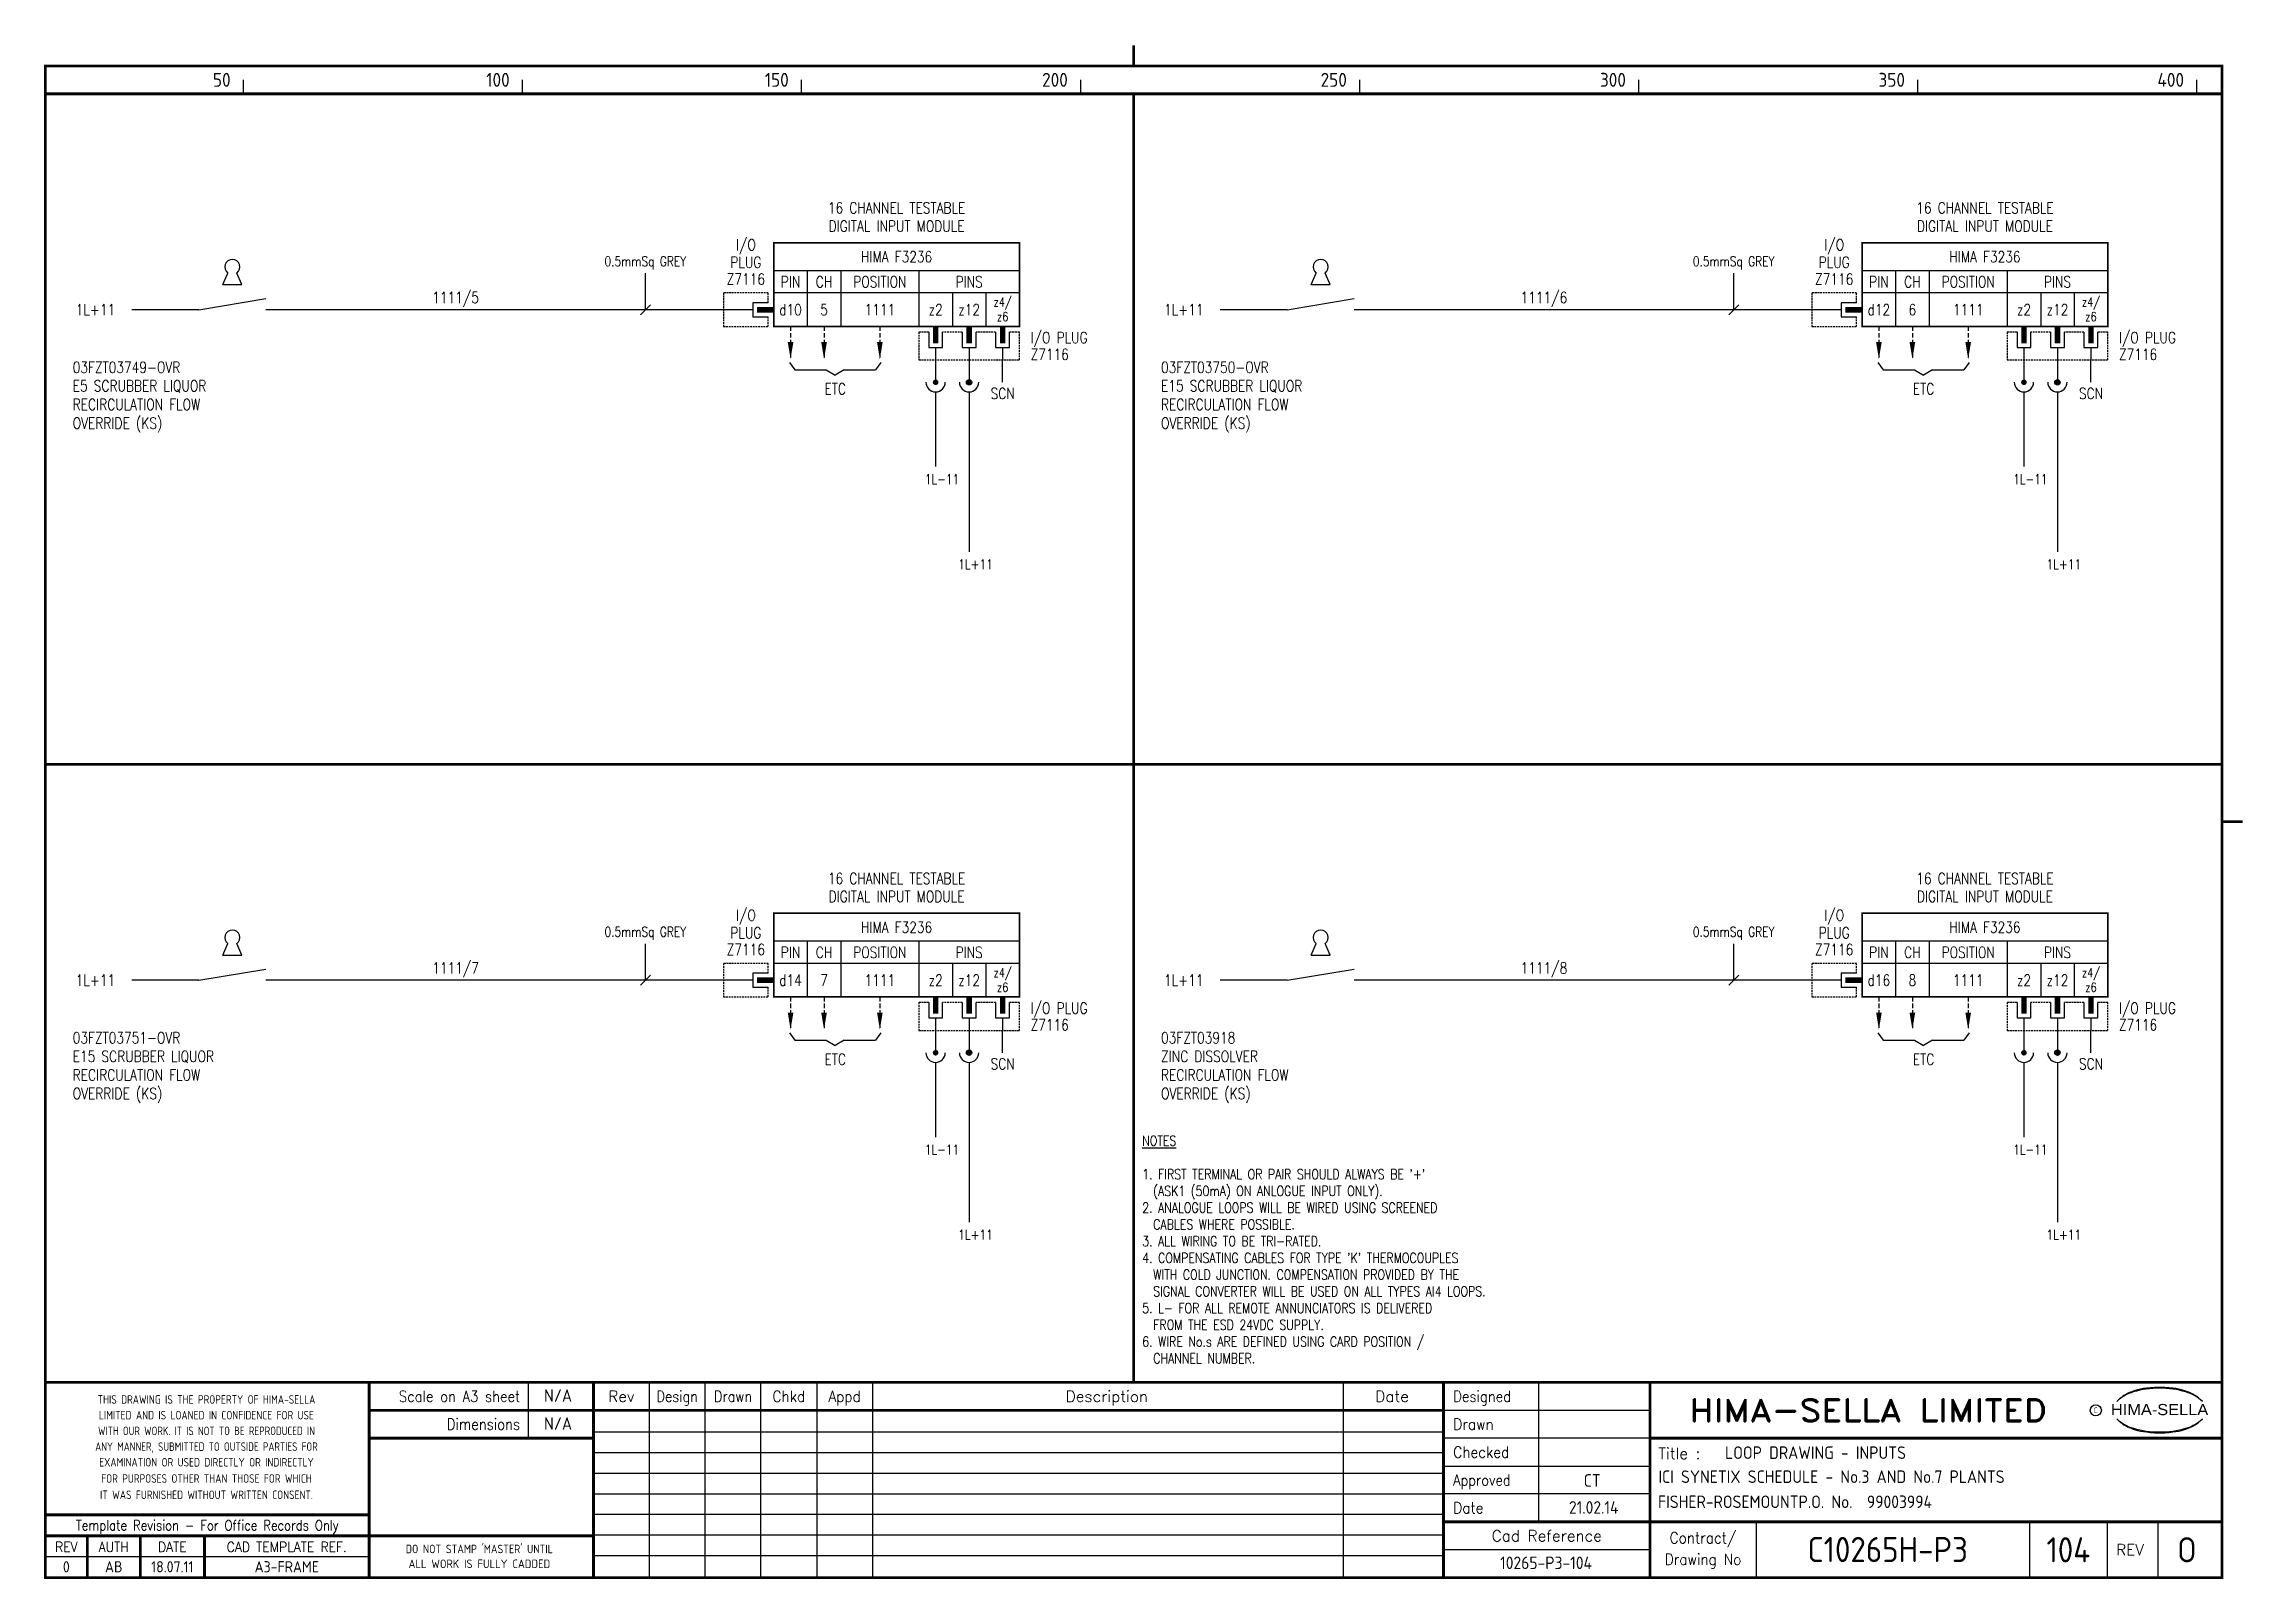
# Model space of a CAD drawing. Extents: x 14 to 408, y 0 to 275.
import ezdxf
from ezdxf.enums import TextEntityAlignment as Align

# ---------------------------------------------------------------- set-up
doc = ezdxf.new("R2010")
doc.units = 0
doc.header["$LTSCALE"] = 0.25
doc.header["$MEASUREMENT"] = 0
doc.linetypes.add('HIDDEN2', pattern=[4.7625, 3.175, -1.5875])
doc.layers.get('0').update_dxf_attribs({"color": 41, "linetype": 'CONTINUOUS'})
for name, color, linetype in [('00-DRG_FRAME', 12, 'CONTINUOUS'), ('01-DRAW', 7, 'CONTINUOUS'), ('051-TEXT', 2, 'CONTINUOUS'), ('117', 7, 'CONTINUOUS'), ('DES', 2, 'CONTINUOUS'), ('DIM', 3, 'CONTINUOUS'), ('LAB', 2, 'CONTINUOUS'), ('RACK', 2, 'CONTINUOUS'), ('SLOT', 2, 'CONTINUOUS'), ('SNA', 2, 'CONTINUOUS'), ('TEXT', 2, 'CONTINUOUS'), ('TPOL', 3, 'CONTINUOUS'), ('XR_FUNCTION', 2, 'CONTINUOUS')]:
    doc.layers.add(name, color=color, linetype=linetype)
doc.styles.add('ARIAL', font='arial.ttf', dxfattribs={"height": 2.5})
doc.styles.add('FUNCTION', font='ROMANS.shx', dxfattribs={"width": 0.8, "height": 2.5})
doc.styles.add('ISO', font='iso.shx')
doc.styles.add('PINS', font='ROMANS.shx', dxfattribs={"width": 0.8, "height": 2.5})
doc.styles.add('RACK', font='ROMANS.shx', dxfattribs={"width": 0.8, "height": 2.5})
doc.styles.add('ROMAND', font='ROMAND')
doc.styles.add('ROMANS', font='romans.shx', dxfattribs={"width": 0.8})
doc.styles.add('SLOT', font='romans.shx', dxfattribs={"width": 0.8, "height": 2})
doc.styles.add('SYMBOL', font='ROMANS.shx', dxfattribs={"width": 0.8, "height": 20})

msp = doc.modelspace()

# ---------------------------------------------------------------- texts
at = {"layer": '00-DRG_FRAME', "style": 'ISO'}
for s, p in [('50', (47.69, 267.75)), ('100', (97.69, 267.75)), ('150', (147.69, 267.75)), ('200', (197.69, 267.75)), ('250', (247.69, 267.75)), ('300', (297.69, 267.75)), ('350', (347.69, 267.75)), ('400', (397.69, 267.75))]:
    msp.add_text(s, height=2.5, dxfattribs=at).set_placement(p, align=Align.RIGHT)
at = {"layer": '00-DRG_FRAME', "color": 3, "style": 'ISO'}
for s, width, p in [('THIS DRAWING IS THE PROPERTY OF HIMA-SELLA', 0.9, (43.36, 32.44)), ("DO NOT STAMP 'MASTER' UNTIL", 0.95, (92.25, 5.79))]:
    msp.add_text(s, height=1.53, dxfattribs=dict(at, width=width)).set_placement(p, align=Align.MIDDLE)
at = {"layer": '00-DRG_FRAME', "color": 4, "style": 'ROMAND', "width": 0.87}
for s, p in [('Scale on A3 sheet', (99.54, 32)), ('Dimensions', (99.54, 27.01))]:
    msp.add_text(s, height=2, dxfattribs=at).set_placement(p, align=Align.RIGHT)
at = {"layer": '00-DRG_FRAME', "color": 4, "style": 'ROMAND'}
for s, p in [('Rev', (117.7, 32)), ('Description', (204.69, 32)), ('Date', (255.79, 32))]:
    msp.add_text(s, height=2, dxfattribs=at).set_placement(p, align=Align.CENTER)
for s, width, p in [('Design', 0.85, (127.7, 32)), ('Drawn', 0.85, (137.7, 32)), ('Chkd', 0.9, (147.7, 32)), ('Appd', 0.9, (157.7, 32))]:
    msp.add_text(s, height=2, dxfattribs=dict(at, width=width)).set_placement(p, align=Align.CENTER)
for s, width, p in [('Designed', 0.87, (266.75, 32)), ('Drawn', 0.9, (266.75, 27)), ('Checked', 0.9, (266.75, 22)), ('Approved', 0.85, (266.75, 17)), ('Date', 0.9, (266.75, 12))]:
    msp.add_text(s, height=2, dxfattribs=dict(at, width=width)).set_placement(p)
at = {"layer": '00-DRG_FRAME', "style": 'ROMAND', "width": 1.15}
msp.add_text('HIMA-SELLA LIMITED', height=4, dxfattribs=at).set_placement((341.1, 30.5), align=Align.MIDDLE)
at = {"layer": '00-DRG_FRAME', "style": 'ARIAL', "width": 1.05}
msp.add_text('HIMA-SELLA', height=2, dxfattribs=at).set_placement((393.3, 29.63), align=Align.CENTER)
at = {"layer": '00-DRG_FRAME', "color": 3, "style": 'ISO'}
for s, width, p in [('LIMITED AND IS LOANED IN CONFIDENCE FOR USE', 0.9, (43.36, 29.62)), ('ANY MANNER, SUBMITTED TO OUTSIDE PARTIES FOR', 0.87, (43.36, 23.99)), ('WITH OUR WORK. IT IS NOT TO BE REPRODUCED IN', 0.87, (43.36, 26.81)), ('EXAMINATION OR USED DIRECTLY OR INDIRECTLY', 0.9, (43.36, 21.18)), ('IT WAS FURNISHED WITHOUT WRITTEN CONSENT.', 0.9, (43.36, 15.35)), ('FOR PURPOSES OTHER THAN THOSE FOR WHICH', 0.9, (43.36, 18.27))]:
    msp.add_text(s, height=1.53, dxfattribs=dict(at, width=width)).set_placement(p, align=Align.MIDDLE_CENTER)
at = {"layer": '00-DRG_FRAME', "color": 3, "style": 'ISO', "width": 0.9}
msp.add_text('C', height=1, dxfattribs=at).set_placement((381.84, 30), align=Align.CENTER)
at = {"layer": '00-DRG_FRAME', "color": 4, "style": 'ROMAND'}
msp.add_text('Title :', height=2, dxfattribs=at).set_placement((303.5, 21.75))
for s, height, width, p in [('Template Revision - For Office Records Only', 1.8, 0.85, (43.5, 9.62)), ('Contract/', 2, 0.9, (311.5, 7.5)), ('REV', 1.8, 0.9, (18.25, 6)), ('AUTH', 1.8, 0.9, (26.75, 6)), ('DATE', 1.8, 0.9, (37.25, 6)), ('CAD TEMPLATE REF.', 1.8, 0.9, (57.75, 6)), ('Drawing No', 2, 0.9, (311.5, 3.5))]:
    msp.add_text(s, height=height, dxfattribs=dict(at, width=width)).set_placement(p, align=Align.MIDDLE)
for s, p in [('Cad Reference', (283.5, 8)), ('REV', (388, 5.5))]:
    msp.add_text(s, height=2, dxfattribs=at).set_placement(p, align=Align.MIDDLE)
at = {"layer": '00-DRG_FRAME', "color": 41, "style": 'ISO'}
for s, p in [('0', (18.25, 1.45)), ('AB', (26.75, 1.45)), ('18.07.11', (37.25, 1.45)), ('A3-FRAME', (57.75, 1.45))]:
    msp.add_text(s, height=2, dxfattribs=at).set_placement(p, align=Align.CENTER)
at = {"layer": '00-DRG_FRAME', "color": 3, "style": 'ISO'}
msp.add_text('ALL WORK IS FULLY CADDED', height=1.53, dxfattribs=at).set_placement((92.25, 2.98), align=Align.MIDDLE_CENTER)
at = {"layer": '01-DRAW', "color": 2, "style": 'ROMANS', "width": 0.8}
for p in [(156.01, 212.62), (351.01, 212.62), (156.01, 92.42), (351.01, 92.42)]:
    msp.add_text('ETC', height=2, dxfattribs=at).set_placement(p, align=Align.CENTER)
at = {"layer": '01-DRAW', "style": 'ROMANS', "width": 0.8}
for s, p in [('1L-11', (172.06, 196.54)), ('1L-11', (367.06, 196.54)), ('1L+11', (178.06, 181.29)), ('1L+11', (373.06, 181.29)), ('1L-11', (172.06, 76.35)), ('1L-11', (367.06, 76.35)), ('1L+11', (178.06, 61.09)), ('1L+11', (373.06, 61.09))]:
    msp.add_text(s, height=1.75, dxfattribs=at).set_placement(p)
at = {"layer": '01-DRAW', "insert": (211.02, 79.72), "char_height": 1.8, "width": 80.9791, "attachment_point": 1, "style": 'ROMANS'}
msp.add_mtext("{\\LNOTES\\P\\P}1. FIRST TERMINAL OR PAIR SHOULD ALWAYS BE '+'\\P  (ASK1 (50mA) ON ANLOGUE INPUT ONLY).\\P2. ANALOGUE LOOPS WILL BE WIRED USING SCREENED\\P  CABLES WHERE POSSIBLE.\\P3. ALL WIRING TO BE TRI-RATED.\\P4. COMPENSATING CABLES FOR TYPE 'K' THERMOCOUPLES \\P  WITH COLD JUNCTION. COMPENSATION PROVIDED BY THE\\P  SIGNAL CONVERTER WILL BE USED ON ALL TYPES AI4 LOOPS.\\P5. L- FOR ALL REMOTE ANNUNCIATORS IS DELIVERED \\P  FROM THE ESD 24VDC SUPPLY.\\P6. WIRE No.s ARE DEFINED USING CARD POSITION /\\P  CHANNEL NUMBER.          ", dxfattribs=at)
at = {"layer": '051-TEXT', "style": 'ROMANS', "width": 0.8}
for p in [(27, 227.79), (222, 227.79), (27, 107.59), (222, 107.59)]:
    msp.add_text('1L+11', height=2, dxfattribs=at).set_placement(p, align=Align.MIDDLE_RIGHT)
for s, p in [('1111/5', (88, 228.98)), ('1111/6', (283, 228.98)), ('1111/7', (88, 108.78)), ('1111/8', (283, 108.78))]:
    msp.add_text(s, height=2, dxfattribs=at).set_placement(p, align=Align.CENTER)
at = {"layer": 'DIM', "style": 'ROMANS', "width": 0.8}
for p in [(122, 235.59), (317, 235.59), (122, 115.4), (317, 115.4)]:
    msp.add_text('0.5mmSq GREY', height=1.75, dxfattribs=at).set_placement(p, align=Align.CENTER)
at = {"layer": 'TEXT', "char_height": 2, "width": 47.7416, "attachment_point": 1, "style": 'ROMANS'}
for s, insert in [('03FZT03749-OVR\\PE5 SCRUBBER LIQUOR\\PRECIRCULATION FLOW\\POVERRIDE (KS)', (19.4, 218.47)), ('03FZT03750-OVR\\PE15 SCRUBBER LIQUOR\\PRECIRCULATION FLOW\\POVERRIDE (KS)', (214.4, 218.47)), ('03FZT03751-OVR\\PE15 SCRUBBER LIQUOR\\PRECIRCULATION FLOW\\POVERRIDE (KS)', (19.4, 98.28)), ('03FZT03918\\PZINC DISSOLVER \\PRECIRCULATION FLOW\\POVERRIDE (KS)', (214.4, 98.28))]:
    msp.add_mtext(s, dxfattribs=dict(at, insert=insert))

# ---------------------------------------------------------------- blocks, each defined once
blk = doc.blocks.new('A3-REVA')
at = {"layer": '051-TEXT', "style": 'ISO'}
for tag, p in [('DESIGNED', (292.01, 31.7)), ('A', (117.73, 27.28)), ('DES', (127.73, 27.28)), ('DRN', (137.73, 27.28)), ('CHKD', (147.73, 27.28)), ('APPD', (157.73, 27.28)), ('DATE', (256, 27.28)), ('DRAWN', (291.72, 26.77)), ('CHECKED', (291.72, 21.89)), ('APPD', (291.65, 16.79)), ('DATE', (291.92, 11.96))]:
    blk.add_attdef(tag, text='', height=2.25, dxfattribs=at).set_placement(p, align=Align.CENTER)
blk.add_attdef('DESCRIPTION', (165.03, 27.28), '', height=2.25, dxfattribs=at)
blk = doc.blocks.new('A3-TITLE')
at = {"layer": '051-TEXT', "style": 'ISO'}
blk.add_attdef('TITLE_1', (315.46, 21.78), '', height=2.25, dxfattribs=at)
for tag, p in [('DRGNO', (376.96, 3.24)), ('REV.', (398.2, 3.24))]:
    blk.add_attdef(tag, text='', height=4.5, dxfattribs=at).set_placement(p, align=Align.CENTER)
blk = doc.blocks.new('A3-CONTRACT')
at = {"layer": '051-TEXT', "color": 41, "style": 'ISO'}
for tag, height, p in [('SCALE', 2.25, (106.71, 31.82)), ('DIMS', 2.25, (106.71, 26.8)), ('CAD-REF', 2.25, (283.73, 1.84)), ('CONTRACT', 4.5, (344.94, 3.1))]:
    blk.add_attdef(tag, text='', height=height, dxfattribs=at).set_placement(p, align=Align.CENTER)
for tag, p in [('TITLE_2', (303.86, 17.28)), ('TITLE_3', (303.79, 12.78))]:
    blk.add_attdef(tag, p, '', height=2.25, dxfattribs=at)
blk = doc.blocks.new('KEY')
at = {"layer": '01-DRAW'}
for p, q in [((-0.375, -0.5), (-0.183, -0.038)), ((-0.375, -0.5), (0.375, -0.5)), ((0.375, -0.5), (0.183, -0.038))]:
    blk.add_line(p, q, dxfattribs=at)
blk.add_arc((0, 0.2), 0.3, 307.47703, 232.52297, dxfattribs=at)
blk = doc.blocks.new('F3236-06')
for p, q in [((44, 7), (0, 7)), ((6, 7), (6, -3)), ((12, 7), (12, -3)), ((26, 7), (26, -3)), ((-3.75, 0), (-9, 0)), ((-3.75, 1.25), (-3.75, -1.25)), ((-1, 1.25), (-3.75, 1.25)), ((44, 3), (0, 3)), ((32, 3), (32, -3)), ((38, 3), (38, -3)), ((-3.75, -1.25), (-1, -1.25)), ((27.75, -4), (27.75, -6.75)), ((27.75, -6.75), (30.25, -6.75)), ((29, -6.75), (29, -9)), ((30.25, -6.75), (30.25, -4)), ((33.75, -4), (33.75, -6.75)), ((33.75, -6.75), (36.25, -6.75)), ((35, -6.75), (35, -9)), ((36.25, -6.75), (36.25, -4)), ((39.75, -4), (39.75, -6.75)), ((39.75, -6.75), (42.25, -6.75)), ((41, -6.75), (41, -9)), ((42.25, -6.75), (42.25, -4)), ((41, -13), (41, -9))]:
    blk.add_line(p, q)
at = {"const_width": 0.3}
blk.add_lwpolyline([(44, 12), (0, 12), (0, -3), (44, -3)], close=True, dxfattribs=at)
at = {"color": 3, "linetype": 'HIDDEN2', "ltscale": 0.4}
for points in [[(-1, 1.25), (-1, 3), (-9, 3), (-9, -3), (-1, -3), (-1, -1.25)], [(27.75, -4), (26, -4), (26, -9), (44, -9), (44, -4), (42.25, -4)], [(33.75, -4), (30.25, -4)], [(39.75, -4), (36.25, -4)]]:
    blk.add_lwpolyline(points, dxfattribs=at)
blk.add_lwpolyline([(-3, 0, 1, 1, 0), (0, 0, 0.5, 0.5, 0)], format="xyseb")
at = {"const_width": 1}
for points in [[(29, -6), (29, -3)], [(35, -6), (35, -3)], [(41, -6), (41, -3)]]:
    blk.add_lwpolyline(points, dxfattribs=at)
at = {"layer": 'DES', "style": 'PINS', "width": 0.8, "flags": 1}
blk.add_attdef('DES1', (48, 14), '', height=1.5, dxfattribs=at)
at = {"layer": 'LAB', "style": 'PINS', "width": 0.8, "flags": 1}
blk.add_attdef('LAB1', text='', height=1.5, dxfattribs=at).set_placement((48, 2.5), align=Align.MIDDLE_LEFT)
at = {"layer": 'RACK', "style": 'RACK', "width": 0.8}
blk.add_attdef('SLOT', text='', height=2, dxfattribs=at).set_placement((19, 0), align=Align.MIDDLE)
at = {"layer": 'SLOT', "style": 'SLOT', "width": 0.8}
blk.add_attdef('ADD1', text='', height=2, dxfattribs=at).set_placement((9, 0), align=Align.MIDDLE)
at = {"layer": 'SNA', "style": 'SYMBOL', "width": 0.8, "flags": 1}
blk.add_attdef('SNA', (48, 8), '', height=1.5, dxfattribs=at)
at = {"layer": 'TEXT', "style": 'ROMANS', "width": 0.8}
for s, p in [('16 CHANNEL TESTABLE', (22, 17.25)), ('DIGITAL INPUT MODULE', (22, 14))]:
    blk.add_text(s, height=2, dxfattribs=at).set_placement(p, align=Align.CENTER)
for s, height, p in [('I/O', 2, (-5, 11.5)), ('PLUG', 2, (-5, 8.5)), ('HIMA F3236', 2, (22, 9.5)), ('Z7116', 2, (-5, 5.5)), ('PIN', 2, (3, 5)), ('CH', 2, (9, 5)), ('POSITION', 2, (19, 5)), ('PINS', 2, (35, 5)), ('d12', 2, (3, 0)), ('z2', 2, (29, 0)), ('z12', 2, (35, 0)), ('z4/', 1.6, (41, 1.25)), ('z6', 1.6, (41, -1.25)), ('SCN', 2, (41, -15))]:
    blk.add_text(s, height=height, dxfattribs=at).set_placement(p, align=Align.MIDDLE)
for s, p in [('I/O PLUG', (46, -5)), ('Z7116', (46, -8))]:
    blk.add_text(s, height=2, dxfattribs=at).set_placement(p, align=Align.MIDDLE_LEFT)
at = {"layer": 'TPOL', "style": 'PINS', "width": 0.8, "flags": 1}
blk.add_attdef('CN2', text='', height=1, dxfattribs=at).set_placement((-9, 0), align=Align.MIDDLE_LEFT)
at = {"layer": 'TPOL', "color": 2, "style": 'PINS', "width": 0.8}
blk.add_attdef('CN1', text='', height=2, dxfattribs=at).set_placement((3, 0), align=Align.MIDDLE)
at = {"layer": 'TPOL', "style": 'PINS', "width": 0.8, "flags": 1}
for tag, p in [('CN3', (29, -9)), ('CN4', (35, -9))]:
    blk.add_attdef(tag, text='', height=1, dxfattribs=at).set_placement(p, align=Align.BOTTOM_CENTER)
at = {"layer": 'XR_FUNCTION', "style": 'FUNCTION', "width": 0.8, "flags": 1}
blk.add_attdef('XR_FUNCTION', (48, 10), '', height=1.5, dxfattribs=at)
blk = doc.blocks.new('F3236-05')
for p, q in [((44, 7), (0, 7)), ((6, 7), (6, -3)), ((12, 7), (12, -3)), ((26, 7), (26, -3)), ((-3.75, 0), (-9, 0)), ((-3.75, 1.25), (-3.75, -1.25)), ((-1, 1.25), (-3.75, 1.25)), ((44, 3), (0, 3)), ((32, 3), (32, -3)), ((38, 3), (38, -3)), ((-3.75, -1.25), (-1, -1.25)), ((27.75, -4), (27.75, -6.75)), ((27.75, -6.75), (30.25, -6.75)), ((29, -6.75), (29, -9)), ((30.25, -6.75), (30.25, -4)), ((33.75, -4), (33.75, -6.75)), ((33.75, -6.75), (36.25, -6.75)), ((35, -6.75), (35, -9)), ((36.25, -6.75), (36.25, -4)), ((39.75, -4), (39.75, -6.75)), ((39.75, -6.75), (42.25, -6.75)), ((41, -6.75), (41, -9)), ((42.25, -6.75), (42.25, -4)), ((41, -13), (41, -9))]:
    blk.add_line(p, q)
at = {"const_width": 0.3}
blk.add_lwpolyline([(44, 12), (0, 12), (0, -3), (44, -3)], close=True, dxfattribs=at)
at = {"color": 3, "linetype": 'HIDDEN2', "ltscale": 0.4}
for points in [[(-1, 1.25), (-1, 3), (-9, 3), (-9, -3), (-1, -3), (-1, -1.25)], [(27.75, -4), (26, -4), (26, -9), (44, -9), (44, -4), (42.25, -4)], [(33.75, -4), (30.25, -4)], [(39.75, -4), (36.25, -4)]]:
    blk.add_lwpolyline(points, dxfattribs=at)
blk.add_lwpolyline([(-3, 0, 1, 1, 0), (0, 0, 0.5, 0.5, 0)], format="xyseb")
at = {"const_width": 1}
for points in [[(29, -6), (29, -3)], [(35, -6), (35, -3)], [(41, -6), (41, -3)]]:
    blk.add_lwpolyline(points, dxfattribs=at)
at = {"layer": 'DES', "style": 'PINS', "width": 0.8, "flags": 1}
blk.add_attdef('DES1', (48, 14), '', height=1.5, dxfattribs=at)
at = {"layer": 'LAB', "style": 'PINS', "width": 0.8, "flags": 1}
blk.add_attdef('LAB1', text='', height=1.5, dxfattribs=at).set_placement((48, 2.5), align=Align.MIDDLE_LEFT)
at = {"layer": 'RACK', "style": 'RACK', "width": 0.8}
blk.add_attdef('SLOT', text='', height=2, dxfattribs=at).set_placement((19, 0), align=Align.MIDDLE)
at = {"layer": 'SLOT', "style": 'SLOT', "width": 0.8}
blk.add_attdef('ADD1', text='', height=2, dxfattribs=at).set_placement((9, 0), align=Align.MIDDLE)
at = {"layer": 'SNA', "style": 'SYMBOL', "width": 0.8, "flags": 1}
blk.add_attdef('SNA', (48, 8), '', height=1.5, dxfattribs=at)
at = {"layer": 'TEXT', "style": 'ROMANS', "width": 0.8}
for s, p in [('16 CHANNEL TESTABLE', (22, 17.25)), ('DIGITAL INPUT MODULE', (22, 14))]:
    blk.add_text(s, height=2, dxfattribs=at).set_placement(p, align=Align.CENTER)
for s, height, p in [('I/O', 2, (-5, 11.5)), ('PLUG', 2, (-5, 8.5)), ('HIMA F3236', 2, (22, 9.5)), ('Z7116', 2, (-5, 5.5)), ('PIN', 2, (3, 5)), ('CH', 2, (9, 5)), ('POSITION', 2, (19, 5)), ('PINS', 2, (35, 5)), ('d10', 2, (3, 0)), ('z2', 2, (29, 0)), ('z12', 2, (35, 0)), ('z4/', 1.6, (41, 1.25)), ('z6', 1.6, (41, -1.25)), ('SCN', 2, (41, -15))]:
    blk.add_text(s, height=height, dxfattribs=at).set_placement(p, align=Align.MIDDLE)
for s, p in [('I/O PLUG', (46, -5)), ('Z7116', (46, -8))]:
    blk.add_text(s, height=2, dxfattribs=at).set_placement(p, align=Align.MIDDLE_LEFT)
at = {"layer": 'TPOL', "style": 'PINS', "width": 0.8, "flags": 1}
blk.add_attdef('CN2', text='', height=1, dxfattribs=at).set_placement((-9, 0), align=Align.MIDDLE_LEFT)
at = {"layer": 'TPOL', "color": 2, "style": 'PINS', "width": 0.8}
blk.add_attdef('CN1', text='', height=2, dxfattribs=at).set_placement((3, 0), align=Align.MIDDLE)
at = {"layer": 'TPOL', "style": 'PINS', "width": 0.8, "flags": 1}
for tag, p in [('CN3', (29, -9)), ('CN4', (35, -9))]:
    blk.add_attdef(tag, text='', height=1, dxfattribs=at).set_placement(p, align=Align.BOTTOM_CENTER)
at = {"layer": 'XR_FUNCTION', "style": 'FUNCTION', "width": 0.8, "flags": 1}
blk.add_attdef('XR_FUNCTION', (48, 10), '', height=1.5, dxfattribs=at)
blk = doc.blocks.new('F3236-07')
for p, q in [((44, 7), (0, 7)), ((6, 7), (6, -3)), ((12, 7), (12, -3)), ((26, 7), (26, -3)), ((-3.75, 0), (-9, 0)), ((-3.75, 1.25), (-3.75, -1.25)), ((-1, 1.25), (-3.75, 1.25)), ((44, 3), (0, 3)), ((32, 3), (32, -3)), ((38, 3), (38, -3)), ((-3.75, -1.25), (-1, -1.25)), ((27.75, -4), (27.75, -6.75)), ((27.75, -6.75), (30.25, -6.75)), ((29, -6.75), (29, -9)), ((30.25, -6.75), (30.25, -4)), ((33.75, -4), (33.75, -6.75)), ((33.75, -6.75), (36.25, -6.75)), ((35, -6.75), (35, -9)), ((36.25, -6.75), (36.25, -4)), ((39.75, -4), (39.75, -6.75)), ((39.75, -6.75), (42.25, -6.75)), ((41, -6.75), (41, -9)), ((42.25, -6.75), (42.25, -4)), ((41, -13), (41, -9))]:
    blk.add_line(p, q)
at = {"const_width": 0.3}
blk.add_lwpolyline([(44, 12), (0, 12), (0, -3), (44, -3)], close=True, dxfattribs=at)
at = {"color": 3, "linetype": 'HIDDEN2', "ltscale": 0.4}
for points in [[(-1, 1.25), (-1, 3), (-9, 3), (-9, -3), (-1, -3), (-1, -1.25)], [(27.75, -4), (26, -4), (26, -9), (44, -9), (44, -4), (42.25, -4)], [(33.75, -4), (30.25, -4)], [(39.75, -4), (36.25, -4)]]:
    blk.add_lwpolyline(points, dxfattribs=at)
blk.add_lwpolyline([(-3, 0, 1, 1, 0), (0, 0, 0.5, 0.5, 0)], format="xyseb")
at = {"const_width": 1}
for points in [[(29, -6), (29, -3)], [(35, -6), (35, -3)], [(41, -6), (41, -3)]]:
    blk.add_lwpolyline(points, dxfattribs=at)
at = {"layer": 'DES', "style": 'PINS', "width": 0.8, "flags": 1}
blk.add_attdef('DES1', (48, 14), '', height=1.5, dxfattribs=at)
at = {"layer": 'LAB', "style": 'PINS', "width": 0.8, "flags": 1}
blk.add_attdef('LAB1', text='', height=1.5, dxfattribs=at).set_placement((48, 2.5), align=Align.MIDDLE_LEFT)
at = {"layer": 'RACK', "style": 'RACK', "width": 0.8}
blk.add_attdef('SLOT', text='', height=2, dxfattribs=at).set_placement((19, 0), align=Align.MIDDLE)
at = {"layer": 'SLOT', "style": 'SLOT', "width": 0.8}
blk.add_attdef('ADD1', text='', height=2, dxfattribs=at).set_placement((9, 0), align=Align.MIDDLE)
at = {"layer": 'SNA', "style": 'SYMBOL', "width": 0.8, "flags": 1}
blk.add_attdef('SNA', (48, 8), '', height=1.5, dxfattribs=at)
at = {"layer": 'TEXT', "style": 'ROMANS', "width": 0.8}
for s, p in [('16 CHANNEL TESTABLE', (22, 17.25)), ('DIGITAL INPUT MODULE', (22, 14))]:
    blk.add_text(s, height=2, dxfattribs=at).set_placement(p, align=Align.CENTER)
for s, height, p in [('I/O', 2, (-5, 11.5)), ('PLUG', 2, (-5, 8.5)), ('HIMA F3236', 2, (22, 9.5)), ('Z7116', 2, (-5, 5.5)), ('PIN', 2, (3, 5)), ('CH', 2, (9, 5)), ('POSITION', 2, (19, 5)), ('PINS', 2, (35, 5)), ('d14', 2, (3, 0)), ('z2', 2, (29, 0)), ('z12', 2, (35, 0)), ('z4/', 1.6, (41, 1.25)), ('z6', 1.6, (41, -1.25)), ('SCN', 2, (41, -15))]:
    blk.add_text(s, height=height, dxfattribs=at).set_placement(p, align=Align.MIDDLE)
for s, p in [('I/O PLUG', (46, -5)), ('Z7116', (46, -8))]:
    blk.add_text(s, height=2, dxfattribs=at).set_placement(p, align=Align.MIDDLE_LEFT)
at = {"layer": 'TPOL', "style": 'PINS', "width": 0.8, "flags": 1}
blk.add_attdef('CN2', text='', height=1, dxfattribs=at).set_placement((-9, 0), align=Align.MIDDLE_LEFT)
at = {"layer": 'TPOL', "color": 2, "style": 'PINS', "width": 0.8}
blk.add_attdef('CN1', text='', height=2, dxfattribs=at).set_placement((3, 0), align=Align.MIDDLE)
at = {"layer": 'TPOL', "style": 'PINS', "width": 0.8, "flags": 1}
for tag, p in [('CN3', (29, -9)), ('CN4', (35, -9))]:
    blk.add_attdef(tag, text='', height=1, dxfattribs=at).set_placement(p, align=Align.BOTTOM_CENTER)
at = {"layer": 'XR_FUNCTION', "style": 'FUNCTION', "width": 0.8, "flags": 1}
blk.add_attdef('XR_FUNCTION', (48, 10), '', height=1.5, dxfattribs=at)
blk = doc.blocks.new('F3236-08')
for p, q in [((44, 7), (0, 7)), ((6, 7), (6, -3)), ((12, 7), (12, -3)), ((26, 7), (26, -3)), ((-3.75, 0), (-9, 0)), ((-3.75, 1.25), (-3.75, -1.25)), ((-1, 1.25), (-3.75, 1.25)), ((44, 3), (0, 3)), ((32, 3), (32, -3)), ((38, 3), (38, -3)), ((-3.75, -1.25), (-1, -1.25)), ((27.75, -4), (27.75, -6.75)), ((27.75, -6.75), (30.25, -6.75)), ((29, -6.75), (29, -9)), ((30.25, -6.75), (30.25, -4)), ((33.75, -4), (33.75, -6.75)), ((33.75, -6.75), (36.25, -6.75)), ((35, -6.75), (35, -9)), ((36.25, -6.75), (36.25, -4)), ((39.75, -4), (39.75, -6.75)), ((39.75, -6.75), (42.25, -6.75)), ((41, -6.75), (41, -9)), ((42.25, -6.75), (42.25, -4)), ((41, -13), (41, -9))]:
    blk.add_line(p, q)
at = {"const_width": 0.3}
blk.add_lwpolyline([(44, 12), (0, 12), (0, -3), (44, -3)], close=True, dxfattribs=at)
at = {"color": 3, "linetype": 'HIDDEN2', "ltscale": 0.4}
for points in [[(-1, 1.25), (-1, 3), (-9, 3), (-9, -3), (-1, -3), (-1, -1.25)], [(27.75, -4), (26, -4), (26, -9), (44, -9), (44, -4), (42.25, -4)], [(33.75, -4), (30.25, -4)], [(39.75, -4), (36.25, -4)]]:
    blk.add_lwpolyline(points, dxfattribs=at)
blk.add_lwpolyline([(-3, 0, 1, 1, 0), (0, 0, 0.5, 0.5, 0)], format="xyseb")
at = {"const_width": 1}
for points in [[(29, -6), (29, -3)], [(35, -6), (35, -3)], [(41, -6), (41, -3)]]:
    blk.add_lwpolyline(points, dxfattribs=at)
at = {"layer": 'DES', "style": 'PINS', "width": 0.8, "flags": 1}
blk.add_attdef('DES1', (48, 14), '', height=1.5, dxfattribs=at)
at = {"layer": 'LAB', "style": 'PINS', "width": 0.8, "flags": 1}
blk.add_attdef('LAB1', text='', height=1.5, dxfattribs=at).set_placement((48, 2.5), align=Align.MIDDLE_LEFT)
at = {"layer": 'RACK', "style": 'RACK', "width": 0.8}
blk.add_attdef('SLOT', text='', height=2, dxfattribs=at).set_placement((19, 0), align=Align.MIDDLE)
at = {"layer": 'SLOT', "style": 'SLOT', "width": 0.8}
blk.add_attdef('ADD1', text='', height=2, dxfattribs=at).set_placement((9, 0), align=Align.MIDDLE)
at = {"layer": 'SNA', "style": 'SYMBOL', "width": 0.8, "flags": 1}
blk.add_attdef('SNA', (48, 8), '', height=1.5, dxfattribs=at)
at = {"layer": 'TEXT', "style": 'ROMANS', "width": 0.8}
for s, p in [('16 CHANNEL TESTABLE', (22, 17.25)), ('DIGITAL INPUT MODULE', (22, 14))]:
    blk.add_text(s, height=2, dxfattribs=at).set_placement(p, align=Align.CENTER)
for s, height, p in [('I/O', 2, (-5, 11.5)), ('PLUG', 2, (-5, 8.5)), ('HIMA F3236', 2, (22, 9.5)), ('Z7116', 2, (-5, 5.5)), ('PIN', 2, (3, 5)), ('CH', 2, (9, 5)), ('POSITION', 2, (19, 5)), ('PINS', 2, (35, 5)), ('d16', 2, (3, 0)), ('z2', 2, (29, 0)), ('z12', 2, (35, 0)), ('z4/', 1.6, (41, 1.25)), ('z6', 1.6, (41, -1.25)), ('SCN', 2, (41, -15))]:
    blk.add_text(s, height=height, dxfattribs=at).set_placement(p, align=Align.MIDDLE)
for s, p in [('I/O PLUG', (46, -5)), ('Z7116', (46, -8))]:
    blk.add_text(s, height=2, dxfattribs=at).set_placement(p, align=Align.MIDDLE_LEFT)
at = {"layer": 'TPOL', "style": 'PINS', "width": 0.8, "flags": 1}
blk.add_attdef('CN2', text='', height=1, dxfattribs=at).set_placement((-9, 0), align=Align.MIDDLE_LEFT)
at = {"layer": 'TPOL', "color": 2, "style": 'PINS', "width": 0.8}
blk.add_attdef('CN1', text='', height=2, dxfattribs=at).set_placement((3, 0), align=Align.MIDDLE)
at = {"layer": 'TPOL', "style": 'PINS', "width": 0.8, "flags": 1}
for tag, p in [('CN3', (29, -9)), ('CN4', (35, -9))]:
    blk.add_attdef(tag, text='', height=1, dxfattribs=at).set_placement(p, align=Align.BOTTOM_CENTER)
at = {"layer": 'XR_FUNCTION', "style": 'FUNCTION', "width": 0.8, "flags": 1}
blk.add_attdef('XR_FUNCTION', (48, 10), '', height=1.5, dxfattribs=at)

# ---------------------------------------------------------------- linework, layer by layer
at = {"layer": '00-DRG_FRAME'}
for p, q in [((50, 266.5), (50, 269)), ((100, 266.5), (100, 269)), ((150, 266.5), (150, 269)), ((200, 266.5), (200, 269)), ((250, 266.5), (250, 269)), ((300, 266.5), (300, 269)), ((350, 266.5), (350, 269)), ((400, 266.5), (400, 269)), ((101.01, 35.5), (101.01, 25.5)), ((122.7, 35.5), (122.7, 0.5)), ((132.7, 0.5), (132.7, 35.5)), ((142.7, 0.5), (142.7, 35.5)), ((152.7, 35.5), (152.7, 0.5)), ((162.7, 35.5), (162.7, 0.5)), ((247, 35.5), (247, 0.5)), ((282, 35.5), (282, 10.5)), ((265, 30.5), (302, 30.5)), ((265, 26.59), (112.7, 26.59)), ((302, 25.5), (265, 25.5)), ((265, 22.89), (112.7, 22.89)), ((265, 20.5), (302, 20.5)), ((265, 19.19), (112.7, 19.19)), ((265, 15.49), (112.7, 15.49)), ((302, 15.5), (265, 15.5)), ((265, 11.79), (112.7, 11.79)), ((265, 8.09), (112.7, 8.09)), ((321, 10.5), (321, 0.5)), ((370, 10.5), (370, 0.5)), ((384, 0.5), (384, 10.5)), ((393, 10.5), (393, 0.5)), ((72.5, 4.25), (14.5, 4.25)), ((265, 4.39), (112.7, 4.39)), ((302, 5.5), (265, 5.5))]:
    msp.add_line(p, q, dxfattribs=at)
at = {"layer": '00-DRG_FRAME', "const_width": 0.5}
for points in [[(209.5, 271.5), (209.5, 275.18)], [(209.5, 271.5), (209.5, 275.18)], [(14.5, 266.5), (404.5, 266.5)], [(209.5, 35.5), (209.5, 266.5)], [(14.5, 146.31), (404.5, 146.31)], [(404.5, 136), (408.18, 136)], [(404.5, 35.5), (14.5, 35.5)], [(72.5, 0.5), (72.5, 35.5)], [(112.7, 0.5), (112.7, 35.5)], [(265, 35.5), (265, 0.5)], [(302, 0.5), (302, 35.5)], [(265, 30.5), (72.5, 30.5)], [(112.7, 25.5), (72.5, 25.5)], [(404.5, 25.5), (302, 25.5)], [(14.5, 11.75), (72.5, 11.75)], [(14.5, 8), (72.5, 8)], [(22, 0.5), (22, 8)], [(31.5, 0.5), (31.5, 8)], [(43, 0.5), (43, 8)], [(112.7, 8), (72.5, 8)], [(265, 10.5), (404.5, 10.5)]]:
    msp.add_lwpolyline(points, dxfattribs=at)
msp.add_lwpolyline([(14.5, 0.5), (404.5, 0.5), (404.5, 271.5), (14.5, 271.5)], close=True, dxfattribs=at)
at = {"layer": '00-DRG_FRAME', "color": 3}
msp.add_circle((381.88, 30.5), 1, dxfattribs=at)
for centre, radius, start, end in [((390.6, 26.83), 7.24, 106.0532, 133.5024), ((390.88, 27.01), 7.3, 130.419, 136.057), ((390.11, 28.1), 5.98, 122.244, 131.6154), ((389.75, 28.78), 5.21, 111.8206, 122.8668), ((391.78, 24.7), 9.76, 107.5931, 113.9452), ((393.1, 18.5), 15.94, 89.2698, 106.3911), ((392.1, 23.52), 10.99, 96.0146, 107.3203), ((393.29, 16.31), 18.28, 92.8917, 97.3734), ((393.24, 18.86), 15.73, 89.7805, 93.1738), ((393.36, 18.86), 15.73, 86.8262, 90.2195), ((393.51, 18.5), 15.94, 73.6089, 90.7302), ((393.31, 16.31), 18.28, 82.6266, 87.1083), ((394.51, 23.52), 10.99, 72.6797, 83.9854), ((394.83, 24.7), 9.76, 66.0548, 72.4069), ((396, 26.83), 7.24, 46.4976, 73.9468), ((396.85, 28.78), 5.21, 57.1332, 68.1794), ((396.49, 28.1), 5.98, 48.3846, 57.756), ((395.73, 27.01), 7.3, 43.943, 49.581), ((390.88, 34.04), 7.3, 223.943, 229.581), ((390.6, 34.23), 7.24, 226.4976, 253.9468), ((390.11, 32.96), 5.98, 228.3846, 237.756), ((389.75, 32.28), 5.21, 237.1332, 248.1794), ((396, 34.23), 7.24, 286.0532, 313.5024), ((396.85, 32.28), 5.21, 291.8206, 302.8668), ((396.49, 32.96), 5.98, 302.244, 311.6154), ((395.73, 34.04), 7.3, 310.419, 316.057), ((391.78, 36.36), 9.76, 246.0548, 252.4069), ((393.1, 42.56), 15.94, 253.6089, 270.7302), ((392.1, 37.54), 10.99, 252.6797, 263.9854), ((393.29, 44.75), 18.28, 262.6266, 267.1083), ((393.24, 42.19), 15.73, 266.8262, 270.2195), ((393.51, 42.56), 15.94, 269.2698, 286.3911), ((393.36, 42.19), 15.73, 269.7805, 273.1738), ((393.31, 44.75), 18.28, 272.8917, 277.3734), ((394.51, 37.54), 10.99, 276.0146, 287.3203), ((394.83, 36.36), 9.76, 287.5931, 293.9452)]:
    msp.add_arc(centre, radius, start, end, dxfattribs=at)
at = {"layer": '01-DRAW'}
for p, q in [((136.01, 227.79), (54, 227.79)), ((331.01, 227.79), (249, 227.79)), ((147.81, 218.34), (148.78, 217.04)), ((148.78, 217.04), (154.39, 217.04)), ((154.39, 217.04), (156.01, 216.07)), ((157.63, 217.04), (156.01, 216.07)), ((157.63, 217.04), (163.24, 217.04)), ((164.21, 218.34), (163.24, 217.04)), ((174, 218.79), (174, 214.79)), ((180, 218.79), (180, 214.79)), ((180, 218.79), (180, 214.79)), ((342.81, 218.34), (343.78, 217.04)), ((343.78, 217.04), (349.39, 217.04)), ((349.39, 217.04), (351.01, 216.07)), ((352.63, 217.04), (351.01, 216.07)), ((352.63, 217.04), (358.24, 217.04)), ((359.21, 218.34), (358.24, 217.04)), ((369, 218.79), (369, 214.79)), ((375, 218.79), (375, 214.79)), ((375, 218.79), (375, 214.79)), ((174, 213.06), (174, 199.66)), ((180, 213.06), (180, 184.4)), ((180, 213.06), (180, 184.4)), ((369, 213.06), (369, 199.66)), ((375, 213.06), (375, 184.4)), ((375, 213.06), (375, 184.4)), ((136.01, 107.59), (54, 107.59)), ((331.01, 107.59), (249, 107.59)), ((174, 98.59), (174, 94.59)), ((180, 98.59), (180, 94.59)), ((180, 98.59), (180, 94.59)), ((369, 98.59), (369, 94.59)), ((375, 98.59), (375, 94.59)), ((375, 98.59), (375, 94.59)), ((147.81, 98.15), (148.78, 96.85)), ((148.78, 96.85), (154.39, 96.85)), ((154.39, 96.85), (156.01, 95.88)), ((157.63, 96.85), (156.01, 95.88)), ((157.63, 96.85), (163.24, 96.85)), ((164.21, 98.15), (163.24, 96.85)), ((342.81, 98.15), (343.78, 96.85)), ((343.78, 96.85), (349.39, 96.85)), ((349.39, 96.85), (351.01, 95.88)), ((352.63, 96.85), (351.01, 95.88)), ((352.63, 96.85), (358.24, 96.85)), ((359.21, 98.15), (358.24, 96.85)), ((174, 92.87), (174, 79.47)), ((180, 92.87), (180, 64.21)), ((180, 92.87), (180, 64.21)), ((369, 92.87), (369, 79.47)), ((375, 92.87), (375, 64.21)), ((375, 92.87), (375, 64.21))]:
    msp.add_line(p, q, dxfattribs=at)
at = {"layer": '01-DRAW', "linetype": 'HIDDEN2'}
for p, q in [((148.01, 224.79), (148.01, 218.95)), ((154.01, 224.79), (154.01, 218.95)), ((164.01, 224.79), (164.01, 218.95)), ((343.01, 224.79), (343.01, 218.95)), ((349.01, 224.79), (349.01, 218.95)), ((359.01, 224.79), (359.01, 218.95)), ((148.01, 104.59), (148.01, 98.76)), ((154.01, 104.59), (154.01, 98.76)), ((164.01, 104.59), (164.01, 98.76)), ((343.01, 104.59), (343.01, 98.76)), ((349.01, 104.59), (349.01, 98.76)), ((359.01, 104.59), (359.01, 98.76))]:
    msp.add_line(p, q, dxfattribs=at)
at = {"layer": '01-DRAW', "const_width": 0.5}
for points in [[(173.75, 214.79, 1), (174.25, 214.79, 1)], [(179.75, 214.79, 1), (180.25, 214.79, 1)], [(368.75, 214.79, 1), (369.25, 214.79, 1)], [(374.75, 214.79, 1), (375.25, 214.79, 1)], [(173.75, 94.59, 1), (174.25, 94.59, 1)], [(179.75, 94.59, 1), (180.25, 94.59, 1)], [(368.75, 94.59, 1), (369.25, 94.59, 1)], [(374.75, 94.59, 1), (375.25, 94.59, 1)]]:
    msp.add_lwpolyline(points, format="xyb", close=True, dxfattribs=at)
at = {"layer": '01-DRAW'}
for centre, radius in [((180, 214.79), 0.475), ((180, 214.79), 0.389), ((180, 214.79), 0.302), ((180, 214.79), 0.216), ((180, 214.79), 0.13), ((180, 214.79), 0.0432), ((375, 214.79), 0.475), ((375, 214.79), 0.389), ((375, 214.79), 0.302), ((375, 214.79), 0.216), ((375, 214.79), 0.13), ((375, 214.79), 0.0432), ((180, 94.59), 0.475), ((180, 94.59), 0.389), ((180, 94.59), 0.302), ((180, 94.59), 0.216), ((180, 94.59), 0.13), ((180, 94.59), 0.0432), ((375, 94.59), 0.475), ((375, 94.59), 0.389), ((375, 94.59), 0.302), ((375, 94.59), 0.216), ((375, 94.59), 0.13), ((375, 94.59), 0.0432)]:
    msp.add_circle(centre, radius, dxfattribs=at)
for centre in [(174, 214.79), (180, 214.79), (180, 214.79), (369, 214.79), (375, 214.79), (375, 214.79), (174, 94.59), (180, 94.59), (180, 94.59), (369, 94.59), (375, 94.59), (375, 94.59)]:
    msp.add_arc(centre, 1.73, 180, 0, dxfattribs=at)
for points in [[(148.52, 221.98), (147.51, 221.98), (148.01, 218.95)], [(154.52, 221.98), (153.51, 221.98), (154.01, 218.95)], [(164.52, 221.98), (163.51, 221.98), (164.01, 218.95)], [(343.52, 221.98), (342.51, 221.98), (343.01, 218.95)], [(349.52, 221.98), (348.51, 221.98), (349.01, 218.95)], [(359.52, 221.98), (358.51, 221.98), (359.01, 218.95)], [(148.52, 101.79), (147.51, 101.79), (148.01, 98.76)], [(154.52, 101.79), (153.51, 101.79), (154.01, 98.76)], [(164.52, 101.79), (163.51, 101.79), (164.01, 98.76)], [(343.52, 101.79), (342.51, 101.79), (343.01, 98.76)], [(349.52, 101.79), (348.51, 101.79), (349.01, 98.76)], [(359.52, 101.79), (358.51, 101.79), (359.01, 98.76)]]:
    msp.add_solid(points, dxfattribs=at)
at = {"layer": '117'}
for p, q in [((42, 227.79), (54, 229.79)), ((237, 227.79), (249, 229.79)), ((42, 227.79), (30, 227.79)), ((237, 227.79), (225, 227.79)), ((42, 107.59), (30, 107.59)), ((42, 107.59), (54, 109.59)), ((237, 107.59), (225, 107.59)), ((237, 107.59), (249, 109.59))]:
    msp.add_line(p, q, dxfattribs=at)
at = {"layer": 'DIM'}
for p, q in [((122, 227.79), (122, 234.33)), ((317, 227.79), (317, 234.33)), ((121.1, 226.89), (122.9, 228.69)), ((316.1, 226.89), (317.9, 228.69)), ((122, 107.59), (122, 114.14)), ((317, 107.59), (317, 114.14)), ((121.1, 106.69), (122.9, 108.49)), ((316.1, 106.69), (317.9, 108.49))]:
    msp.add_line(p, q, dxfattribs=at)

# ---------------------------------------------------------------- block references
at = {"layer": '00-DRG_FRAME'}
for name, p, values in [('A3-CONTRACT', (-0.35, 0.19), {'TITLE_2': 'ICI SYNETIX SCHEDULE - No.3 AND No.7 PLANTS', 'TITLE_3': 'FISHER-ROSEMOUNTP.O. No.  99003994', 'CAD-REF': '10265-P3-104', 'CONTRACT': 'C10265H-P3', 'SCALE': 'N/A', 'DIMS': 'N/A'}), ('A3-TITLE', (0, 0), {'TITLE_1': 'LOOP DRAWING - INPUTS', 'DRGNO': '104', 'REV.': 'O'})]:
    msp.add_blockref(name, p, dxfattribs=at).add_auto_attribs(values)
ref = msp.add_blockref('A3-REVA', (0, 0), dxfattribs=at)
ref.add_attrib('APPD', 'CT', dxfattribs={"layer": '051-TEXT', "height": 2.25, "style": 'ISO'}).set_placement((291.65, 16.79), align=Align.CENTER)
ref.add_attrib('DATE', '21.02.14', dxfattribs={"layer": '051-TEXT', "height": 2.25, "style": 'ISO'}).set_placement((291.92, 11.96), align=Align.CENTER)
at = {"layer": '01-DRAW'}
for name, p, values in [('F3236-05', (145.01, 227.79), {'CN1': 'd10', 'SLOT': '1111', 'ADD1': '5'}), ('F3236-06', (340.01, 227.79), {'CN1': 'd12', 'SLOT': '1111', 'ADD1': '6'}), ('F3236-07', (145.01, 107.59), {'CN1': 'd14', 'SLOT': '1111', 'ADD1': '7'}), ('F3236-08', (340.01, 107.59), {'CN1': 'd16', 'SLOT': '1111', 'ADD1': '8'})]:
    msp.add_blockref(name, p, dxfattribs=at).add_auto_attribs(values)
at = {"layer": '117', "xscale": 4.5, "yscale": 4.5, "zscale": 4.5}
for p in [(48, 234.54), (243, 234.54), (48, 114.34), (243, 114.34)]:
    msp.add_blockref('KEY', p, dxfattribs=at)

msp.set_redraw_order([(e.dxf.handle, doc.entitydb.next_handle()) for e in msp.query("TEXT MTEXT ATTDEF DIMENSION ARC_DIMENSION")])  # texts and dimensions are drawn at this point

doc.saveas('drawing.dxf')
